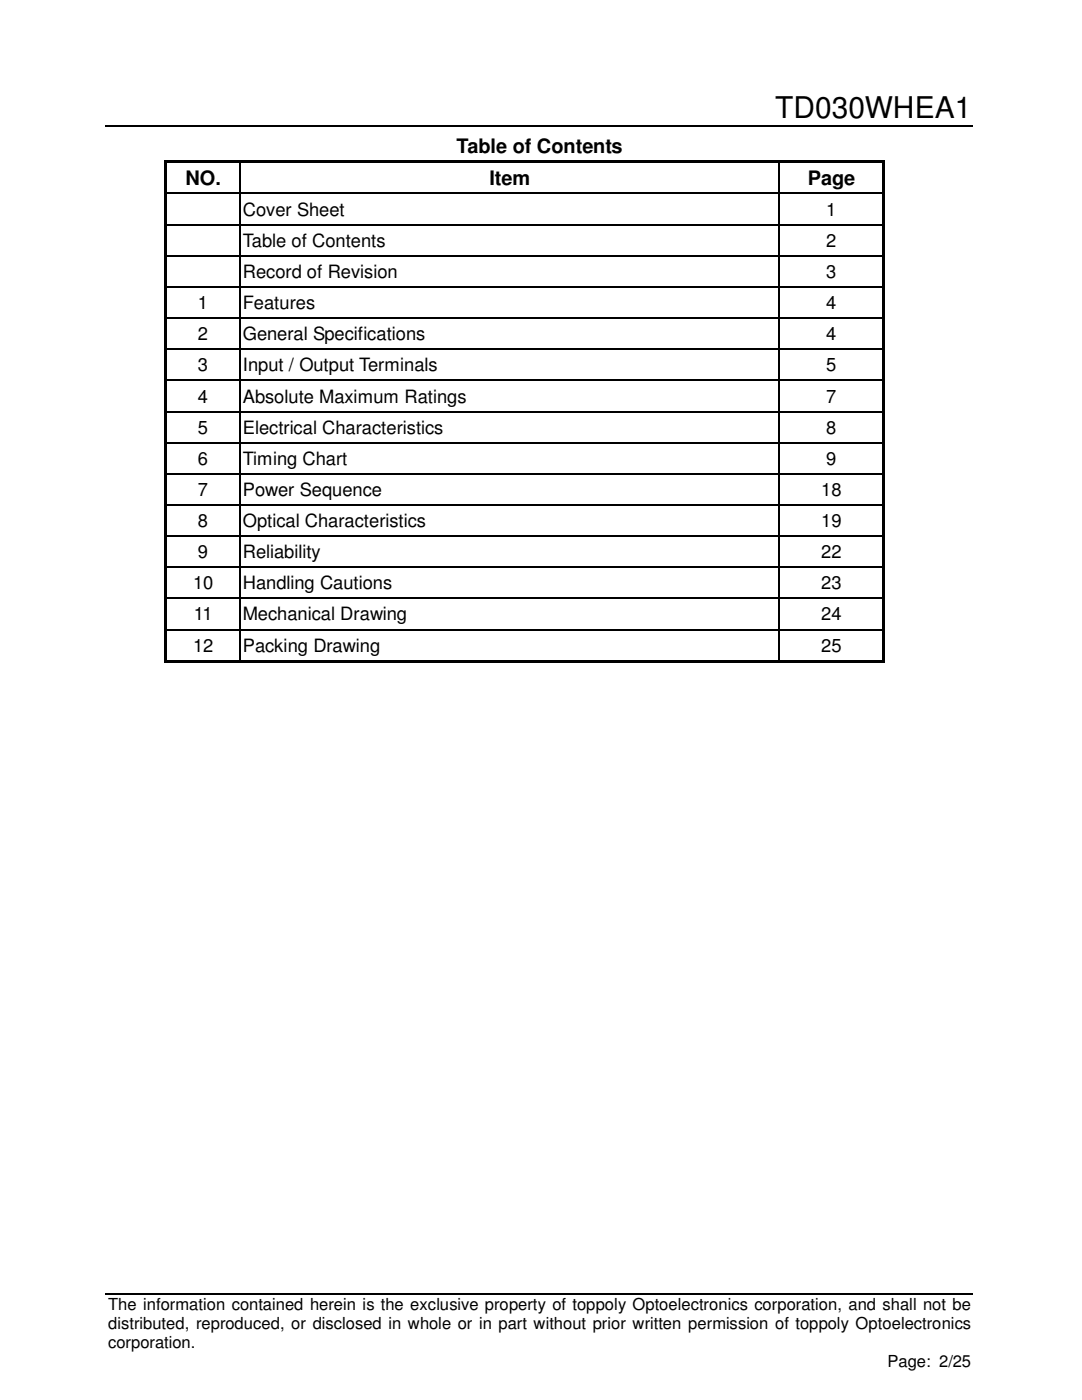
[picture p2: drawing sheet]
<svg xmlns="http://www.w3.org/2000/svg" width="216mm" height="279mm" viewBox="0 0 216 279" stroke-linecap="round" stroke-linejoin="round" font-family="sans-serif">
<defs><g id="words">
<text font-size="6" x="154.6" y="23.6">TD030WHEA1</text>
<g font-size="4">
<text x="91.1" y="30.5">Table of Contents</text>
<text x="37" y="37">NO.</text>
<text x="97.7" y="37">Item</text>
<text x="161.2" y="37">Page</text>
</g>
<g font-size="3.7">
<text x="48.5" y="43">Cover Sheet</text>
<text x="164.8" y="43">1</text>
<text x="48.5" y="49.2">Table of Contents</text>
<text x="164.8" y="49.2">2</text>
<text x="48.5" y="55.5">Record of Revision</text>
<text x="164.8" y="55.5">3</text>
<text x="39.5" y="61.7">1</text>
<text x="48.5" y="61.7">Features</text>
<text x="164.8" y="61.7">4</text>
<text x="39.5" y="67.9">2</text>
<text x="48.5" y="67.9">General Specifications</text>
<text x="164.8" y="67.9">4</text>
<text x="39.5" y="74.1">3</text>
<text x="48.5" y="74.1">Input / Output Terminals</text>
<text x="164.8" y="74.1">5</text>
<text x="39.5" y="80.3">4</text>
<text x="48.5" y="80.3">Absolute Maximum Ratings</text>
<text x="164.8" y="80.3">7</text>
<text x="39.5" y="86.5">5</text>
<text x="48.5" y="86.5">Electrical Characteristics</text>
<text x="164.8" y="86.5">8</text>
<text x="39.5" y="92.8">6</text>
<text x="48.5" y="92.8">Timing Chart</text>
<text x="164.8" y="92.8">9</text>
<text x="39.5" y="99">7</text>
<text x="48.5" y="99">Power Sequence</text>
<text x="163.9" y="99">18</text>
<text x="39.5" y="105.2">8</text>
<text x="48.5" y="105.2">Optical Characteristics</text>
<text x="163.9" y="105.2">19</text>
<text x="39.5" y="111.4">9</text>
<text x="48.5" y="111.4">Reliability</text>
<text x="163.9" y="111.4">22</text>
<text x="38.5" y="117.6">10</text>
<text x="48.5" y="117.6">Handling Cautions</text>
<text x="163.9" y="117.6">23</text>
<text x="38.7" y="123.8">11</text>
<text x="48.5" y="123.8">Mechanical Drawing</text>
<text x="163.9" y="123.8">24</text>
<text x="38.5" y="130.1">12</text>
<text x="48.5" y="130.1">Packing Drawing</text>
<text x="163.9" y="130.1">25</text>
</g>
<g font-size="3.3">
<text x="21.6" y="261.4">The information contained herein is the exclusive property of toppoly Optoelectronics corporation, and shall not be</text>
<text x="21.6" y="265.2">distributed, reproduced, or disclosed in whole or in part without prior written permission of toppoly Optoelectronics</text>
<text x="21.6" y="269">corporation.</text>
<text x="177.1" y="272.8">Page: 2/25</text>
</g>
</g></defs>
<path d="M21 25.1h50.8M72.1 25.1h55M127.5 25.1h66.6" fill="none" stroke="#000" stroke-width=".34"/>
<g fill="#000">
<path d="M32.8 32h.5v.6h-.5zM32.8 32h.5v.5h-.5zM32.8 32.6h.5v5.9h-.5zM32.8 38.5h.5v.2h-.5zM33.3 32h14.6v.5h-14.6zM47.9 32.5l.2 .1zM47.9 32h.4v.5h-.4zM47.9 38.5h.2v.2h-.2zM48.3 32h107v.5h-107zM71.8 24.9h.3v.4h-.3zM127.1 24.9h.4v.4h-.4zM155.3 32.5l.2 .1z"/>
<path d="M155.3 32h.5v.5h-.5zM155.3 38.5h.2v.2h-.2zM155.8 32h20.3v.5h-20.3zM176.1 32h.5v.6h-.5zM176.1 32h.5v.5h-.5zM176.1 32.6h.5v5.9h-.5zM176.1 38.5h.5v.2h-.5zM32.8 38.7h.5v6h-.5zM32.8 44.7h.5v.2h-.5zM32.8 44.9h.5v6h-.5zM32.8 50.9h.5v.3h-.5zM32.8 51.2h.5v6h-.5z"/>
<path d="M32.8 57.2h.5v.2h-.5zM47.9 44.7h.2v.2h-.2zM47.9 50.9h.2v.3h-.2zM47.9 57.2h.2v.2h-.2zM155.3 44.7h.2v.2h-.2zM155.3 50.9h.2v.3h-.2zM155.3 57.2h.2v.2h-.2zM176.1 38.7h.5v6h-.5zM176.1 44.7h.5v.2h-.5zM176.1 44.9h.5v6h-.5zM176.1 50.9h.5v.3h-.5zM176.1 51.2h.5v6h-.5z"/>
<path d="M176.1 57.2h.5v.2h-.5zM32.8 57.4h.5v6h-.5zM32.8 63.4h.5v.2h-.5zM32.8 63.6h.5v6h-.5zM32.8 69.6h.5v.2h-.5zM32.8 69.8h.5v6h-.5zM32.8 75.8h.5v.2h-.5zM47.9 63.4h.2v.2h-.2zM47.9 69.6h.2v.2h-.2zM47.9 75.8h.2v.2h-.2zM155.3 63.4h.2v.2h-.2zM155.3 69.6h.2v.2h-.2z"/>
<path d="M155.3 75.8h.2v.2h-.2zM176.1 57.4h.5v6h-.5zM176.1 63.4h.5v.2h-.5zM176.1 63.6h.5v6h-.5zM176.1 69.6h.5v.2h-.5zM176.1 69.8h.5v6h-.5zM176.1 75.8h.5v.2h-.5zM32.8 76h.5v6h-.5zM32.8 82h.5v.3h-.5zM32.8 82.3h.5v5.9h-.5zM32.8 88.2h.5v.3h-.5zM32.8 88.5h.5v5.9h-.5z"/>
<path d="M32.8 94.4h.5v.3h-.5zM47.9 82h.2v.3h-.2zM47.9 88.2h.2v.3h-.2zM47.9 94.4h.2v.3h-.2zM155.3 82h.2v.3h-.2zM155.3 88.2h.2v.3h-.2zM155.3 94.4h.2v.3h-.2zM176.1 76h.5v6h-.5zM176.1 82h.5v.3h-.5zM176.1 82.3h.5v5.9h-.5zM176.1 88.2h.5v.3h-.5zM176.1 88.5h.5v5.9h-.5z"/>
<path d="M176.1 94.4h.5v.3h-.5zM32.8 94.7h.5v6h-.5zM32.8 100.7h.5v.2h-.5zM32.8 100.9h.5v6h-.5zM32.8 106.9h.5v.2h-.5zM32.8 107.1h.5v6h-.5zM32.8 113.1h.5v.2h-.5zM32.8 113.3h.5v6h-.5zM32.8 119.3h.5v.2h-.5zM47.9 100.7h.2v.2h-.2zM47.9 106.9h.2v.2h-.2zM47.9 113.1h.2v.2h-.2z"/>
<path d="M47.9 119.3h.2v.2h-.2zM155.3 100.7h.2v.2h-.2zM155.3 106.9h.2v.2h-.2zM155.3 113.1h.2v.2h-.2zM155.3 119.3h.2v.2h-.2zM176.1 94.7h.5v6h-.5zM176.1 100.7h.5v.2h-.5zM176.1 100.9h.5v6h-.5zM176.1 106.9h.5v.2h-.5zM176.1 107.1h.5v6h-.5zM176.1 113.1h.5v.2h-.5zM176.1 113.3h.5v6h-.5z"/>
<path d="M176.1 119.3h.5v.2h-.5zM32.8 119.5h.5v6.1h-.5zM32.8 125.6h.5v.2h-.5zM32.8 125.8h.5v5.9h-.5zM32.8 131.7h.5v.5h-.5zM33.3 131.7h14.6v.5h-14.6zM47.9 125.6h.2v.2h-.2zM47.9 131.7h.4v.5h-.4zM48.3 131.7h107v.5h-107zM155.3 125.6h.2v.2h-.2zM155.3 131.7h.5v.5h-.5zM155.8 131.7h20.3v.5h-20.3z"/>
<path d="M176.1 119.5h.5v6.1h-.5zM176.1 125.6h.5v.2h-.5zM176.1 125.8h.5v5.9h-.5zM176.1 131.7h.5v.5h-.5z"/>
</g>
<path d="M21 258.2h173.1" fill="none" stroke="#000" stroke-width=".3"/>
<g fill="none" stroke="#000" stroke-width=".21">
<path d="M48 32.6v5.9M48 38.7v6M155.4 32.6v5.9M155.4 38.7v6M33.3 44.8h14.6M48 44.9v6M48 51.2v6M48 57.4v6M48.1 44.8h107.2M155.4 44.9v6M155.4 51.2v6M155.4 57.4v6"/>
<path d="M155.5 44.8h20.6M33.3 63.5h14.6M33.3 75.9h14.6M48 63.6v6M48 69.8v6M48 76v6M48.1 63.5h107.2M48.1 75.9h107.2M155.4 63.6v6M155.4 69.8v6M155.4 76v6M155.5 63.5h20.6"/>
<path d="M155.5 75.9h20.6M33.3 94.6h14.6M48 82.3v5.9M48 88.5v5.9M48 94.7v6M48.1 94.6h107.2M155.4 82.3v5.9M155.4 88.5v5.9M155.4 94.7v6M155.5 94.6h20.6M33.3 113.2h14.6M48 100.9v6"/>
<path d="M48 107.1v6M48 113.3v6M48 119.5v6.1M48.1 113.2h107.2M155.4 100.9v6M155.4 107.1v6M155.4 113.3v6M155.4 119.5v6.1M155.5 113.2h20.6M33.3 125.7h14.6M48 125.8v5.9M48.1 125.7h107.2"/>
<path d="M155.4 125.8v5.9M155.5 125.7h20.6"/>
</g>
<g fill="none" stroke="#000" stroke-width=".25">
<path d="M33.3 38.6h14.6M48.1 38.6h107.2M155.5 38.6h20.6M33.3 51.1h14.6M33.3 57.3h14.6M48.1 51.1h107.2M48.1 57.3h107.2M155.5 51.1h20.6M155.5 57.3h20.6M33.3 69.7h14.6M48.1 69.7h107.2M155.5 69.7h20.6"/>
<path d="M33.3 82.1h14.6M33.3 88.3h14.6M48.1 82.1h107.2M48.1 88.3h107.2M155.5 82.1h20.6M155.5 88.3h20.6M33.3 100.8h14.6M33.3 107h14.6M33.3 119.4h14.6M48.1 100.8h107.2M48.1 107h107.2M48.1 119.4h107.2"/>
<path d="M155.5 100.8h20.6M155.5 107h20.6M155.5 119.4h20.6"/>
</g>
<use href="#words"/>
</svg>
